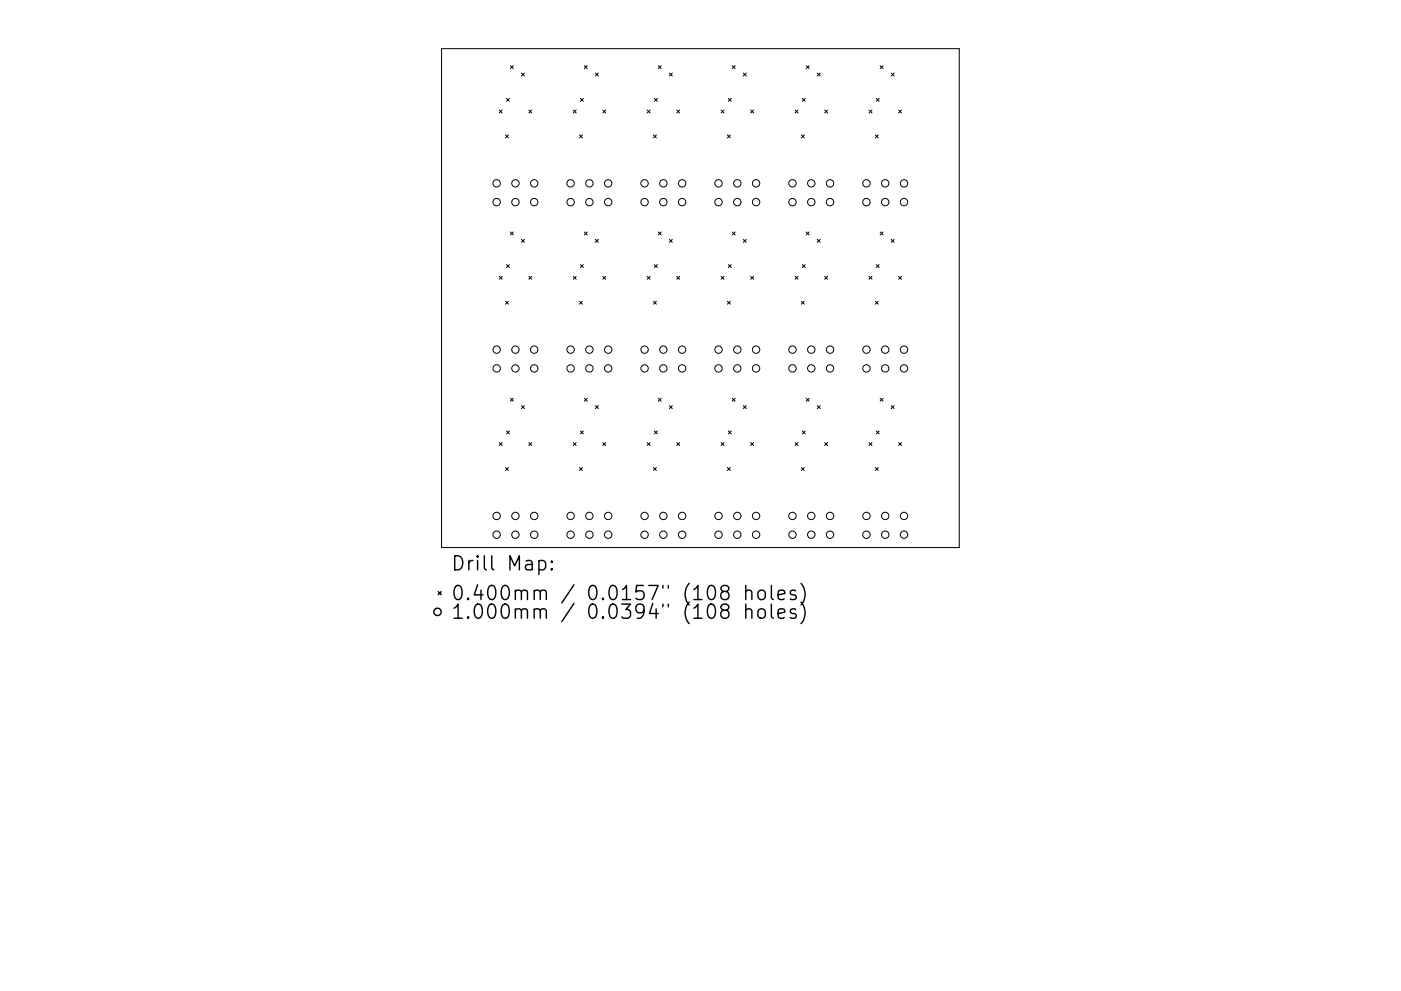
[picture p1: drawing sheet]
<svg xmlns="http://www.w3.org/2000/svg" width="297mm" height="210mm" viewBox="0 0 297 210" stroke-linecap="round" stroke-linejoin="round" font-family="sans-serif">
<defs><g id="words">
<g font-size="4.2">
<text x="95.5" y="121.1">Drill Map:</text>
<text x="95.5" y="127.4">0.400mm / 0.0157&quot; (108 holes)</text>
<text x="95.5" y="131.3">1.000mm / 0.0394&quot; (108 holes)</text>
</g>
</g></defs>
<g fill="none" stroke="#000" stroke-width=".21">
<path d="M93.6 10.3h109.8v105.9h-109.8zM108.2 13.9l.6 .7M108.8 13.9l-.6 .7M110.6 15.5l.6 .6M111.2 15.5l-.6 .6M123.9 13.9l.6 .7M124.5 13.9l-.6 .7M126.2 15.5l.7 .6M126.9 15.5l-.7 .6M139.6 13.9l.6 .7M140.2 13.9l-.6 .7M141.9 15.5l.6 .6"/>
<path d="M142.5 15.5l-.6 .6M155.2 13.9l.7 .7M155.9 13.9l-.7 .7M157.6 15.5l.6 .6M158.2 15.5l-.6 .6M170.9 13.9l.7 .7M171.6 13.9l-.7 .7M173.3 15.5l.6 .6M173.9 15.5l-.6 .6M186.6 13.9l.6 .7M187.2 13.9l-.6 .7M189 15.5l.6 .6"/>
<path d="M189.6 15.5l-.6 .6M105.8 23.3l.7 .7M106.5 23.3l-.7 .7M107.2 28.6l.6 .7M107.4 20.9l.6 .6M107.8 28.6l-.6 .7M108 20.9l-.6 .6M112.1 23.3l.6 .7M112.7 23.3l-.6 .7M121.5 23.3l.7 .7M122.2 23.3l-.7 .7M122.9 28.6l.6 .7"/>
<path d="M123.1 20.9l.6 .6M123.5 28.6l-.6 .7M123.7 20.9l-.6 .6M127.8 23.3l.6 .7M128.4 23.3l-.6 .7M137.2 23.3l.6 .7M137.8 23.3l-.6 .7M138.5 28.6l.7 .7M138.7 20.9l.7 .6M139.2 28.6l-.7 .7M139.4 20.9l-.7 .6M143.5 23.3l.6 .7"/>
<path d="M144.1 23.3l-.6 .7M152.9 23.3l.6 .7M153.5 23.3l-.6 .7M154.2 28.6l.6 .7M154.4 20.9l.6 .6M154.8 28.6l-.6 .7M155 20.9l-.6 .6M159.2 23.3l.6 .7M159.8 23.3l-.6 .7M168.6 23.3l.6 .7M169.2 23.3l-.6 .7M169.9 28.6l.6 .7"/>
<path d="M170.1 20.9l.6 .6M170.5 28.6l-.6 .7M170.7 20.9l-.6 .6M174.8 23.3l.7 .7M175.5 23.3l-.7 .7M184.3 23.3l.6 .7M184.9 23.3l-.6 .7M185.6 28.6l.6 .7M185.8 20.9l.6 .6M186.2 28.6l-.6 .7M186.4 20.9l-.6 .6M190.5 23.3l.7 .7"/>
<path d="M191.2 23.3l-.7 .7M105.8 58.6l.7 .7M106.5 58.6l-.7 .7M107.4 56.1l.6 .7M108 56.1l-.6 .7M108.2 49.2l.6 .6M108.8 49.2l-.6 .6M110.6 50.8l.6 .6M111.2 50.8l-.6 .6M112.1 58.6l.6 .7M112.7 58.6l-.6 .7M121.5 58.6l.7 .7"/>
<path d="M122.2 58.6l-.7 .7M123.1 56.1l.6 .7M123.7 56.1l-.6 .7M123.9 49.2l.6 .6M124.5 49.2l-.6 .6M126.2 50.8l.7 .6M126.9 50.8l-.7 .6M127.8 58.6l.6 .7M128.4 58.6l-.6 .7M137.2 58.6l.6 .7M137.8 58.6l-.6 .7M138.7 56.1l.7 .7"/>
<path d="M139.4 56.1l-.7 .7M139.6 49.2l.6 .6M140.2 49.2l-.6 .6M141.9 50.8l.6 .6M142.5 50.8l-.6 .6M143.5 58.6l.6 .7M144.1 58.6l-.6 .7M152.9 58.6l.6 .7M153.5 58.6l-.6 .7M154.4 56.1l.6 .7M155 56.1l-.6 .7M155.2 49.2l.7 .6"/>
<path d="M155.9 49.2l-.7 .6M157.6 50.8l.6 .6M158.2 50.8l-.6 .6M159.2 58.6l.6 .7M159.8 58.6l-.6 .7M168.6 58.6l.6 .7M169.2 58.6l-.6 .7M170.1 56.1l.6 .7M170.7 56.1l-.6 .7M170.9 49.2l.7 .6M171.6 49.2l-.7 .6M173.3 50.8l.6 .6"/>
<path d="M173.9 50.8l-.6 .6M174.8 58.6l.7 .7M175.5 58.6l-.7 .7M184.3 58.6l.6 .7M184.9 58.6l-.6 .7M185.8 56.1l.6 .7M186.4 56.1l-.6 .7M186.6 49.2l.6 .6M187.2 49.2l-.6 .6M189 50.8l.6 .6M189.6 50.8l-.6 .6M190.5 58.6l.7 .7"/>
<path d="M191.2 58.6l-.7 .7M107.2 63.9l.6 .6M107.8 63.9l-.6 .6M122.9 63.9l.6 .6M123.5 63.9l-.6 .6M138.5 63.9l.7 .6M139.2 63.9l-.7 .6M154.2 63.9l.6 .6M154.8 63.9l-.6 .6M169.9 63.9l.6 .6M170.5 63.9l-.6 .6M185.6 63.9l.6 .6"/>
<path d="M186.2 63.9l-.6 .6M105.8 93.9l.7 .6M106.5 93.9l-.7 .6M107.2 99.2l.6 .6M107.4 91.4l.6 .7M107.8 99.2l-.6 .6M108 91.4l-.6 .7M108.2 84.5l.6 .6M108.8 84.5l-.6 .6M110.6 86.1l.6 .6M111.2 86.1l-.6 .6M112.1 93.9l.6 .6"/>
<path d="M112.7 93.9l-.6 .6M121.5 93.9l.7 .6M122.2 93.9l-.7 .6M122.9 99.2l.6 .6M123.1 91.4l.6 .7M123.5 99.2l-.6 .6M123.7 91.4l-.6 .7M123.9 84.5l.6 .6M124.5 84.5l-.6 .6M126.2 86.1l.7 .6M126.9 86.1l-.7 .6M127.8 93.9l.6 .6"/>
<path d="M128.4 93.9l-.6 .6M137.2 93.9l.6 .6M137.8 93.9l-.6 .6M138.5 99.2l.7 .6M138.7 91.4l.7 .7M139.2 99.2l-.7 .6M139.4 91.4l-.7 .7M139.6 84.5l.6 .6M140.2 84.5l-.6 .6M141.9 86.1l.6 .6M142.5 86.1l-.6 .6M143.5 93.9l.6 .6"/>
<path d="M144.1 93.9l-.6 .6M152.9 93.9l.6 .6M153.5 93.9l-.6 .6M154.2 99.2l.6 .6M154.4 91.4l.6 .7M154.8 99.2l-.6 .6M155 91.4l-.6 .7M155.2 84.5l.7 .6M155.9 84.5l-.7 .6M157.6 86.1l.6 .6M158.2 86.1l-.6 .6M159.2 93.9l.6 .6"/>
<path d="M159.8 93.9l-.6 .6M168.6 93.9l.6 .6M169.2 93.9l-.6 .6M169.9 99.2l.6 .6M170.1 91.4l.6 .7M170.5 99.2l-.6 .6M170.7 91.4l-.6 .7M170.9 84.5l.7 .6M171.6 84.5l-.7 .6M173.3 86.1l.6 .6M173.9 86.1l-.6 .6M174.8 93.9l.7 .6"/>
<path d="M175.5 93.9l-.7 .6M184.3 93.9l.6 .6M184.9 93.9l-.6 .6M185.6 99.2l.6 .6M185.8 91.4l.6 .7M186.2 99.2l-.6 .6M186.4 91.4l-.6 .7M186.6 84.5l.6 .6M187.2 84.5l-.6 .6M189 86.1l.6 .6M189.6 86.1l-.6 .6M190.5 93.9l.7 .6"/>
<path d="M191.2 93.9l-.7 .6"/>
<circle cx="105.3" cy="38.9" r=".78"/>
<circle cx="109.3" cy="38.9" r=".78"/>
<circle cx="113.3" cy="38.9" r=".78"/>
<circle cx="121" cy="38.9" r=".78"/>
<circle cx="125" cy="38.9" r=".78"/>
<circle cx="128.9" cy="38.9" r=".78"/>
<circle cx="136.7" cy="38.9" r=".78"/>
<circle cx="140.6" cy="38.9" r=".78"/>
<circle cx="144.6" cy="38.9" r=".78"/>
<circle cx="152.3" cy="38.9" r=".78"/>
<circle cx="156.3" cy="38.9" r=".78"/>
<circle cx="160.3" cy="38.9" r=".78"/>
<circle cx="168" cy="38.9" r=".78"/>
<circle cx="172" cy="38.9" r=".78"/>
<circle cx="176" cy="38.9" r=".78"/>
<circle cx="183.7" cy="38.9" r=".78"/>
<circle cx="187.7" cy="38.9" r=".78"/>
<circle cx="191.7" cy="38.9" r=".78"/>
<circle cx="105.3" cy="42.9" r=".78"/>
<circle cx="109.3" cy="42.9" r=".78"/>
<circle cx="113.3" cy="42.9" r=".78"/>
<circle cx="121" cy="42.9" r=".78"/>
<circle cx="125" cy="42.9" r=".78"/>
<circle cx="128.9" cy="42.9" r=".78"/>
<circle cx="136.7" cy="42.9" r=".78"/>
<circle cx="140.6" cy="42.9" r=".78"/>
<circle cx="144.6" cy="42.9" r=".78"/>
<circle cx="152.3" cy="42.9" r=".78"/>
<circle cx="156.3" cy="42.9" r=".78"/>
<circle cx="160.3" cy="42.9" r=".78"/>
<circle cx="168" cy="42.9" r=".78"/>
<circle cx="172" cy="42.9" r=".78"/>
<circle cx="176" cy="42.9" r=".78"/>
<circle cx="183.7" cy="42.9" r=".78"/>
<circle cx="187.7" cy="42.9" r=".78"/>
<circle cx="191.7" cy="42.9" r=".78"/>
<circle cx="105.3" cy="74.2" r=".78"/>
<circle cx="105.3" cy="78.2" r=".78"/>
<circle cx="109.3" cy="74.2" r=".78"/>
<circle cx="109.3" cy="78.2" r=".78"/>
<circle cx="113.3" cy="74.2" r=".78"/>
<circle cx="113.3" cy="78.2" r=".78"/>
<circle cx="121" cy="74.2" r=".78"/>
<circle cx="121" cy="78.2" r=".78"/>
<circle cx="125" cy="74.2" r=".78"/>
<circle cx="125" cy="78.2" r=".78"/>
<circle cx="128.9" cy="74.2" r=".78"/>
<circle cx="128.9" cy="78.2" r=".78"/>
<circle cx="136.7" cy="74.2" r=".78"/>
<circle cx="136.7" cy="78.2" r=".78"/>
<circle cx="140.6" cy="74.2" r=".78"/>
<circle cx="140.6" cy="78.2" r=".78"/>
<circle cx="144.6" cy="74.2" r=".78"/>
<circle cx="144.6" cy="78.2" r=".78"/>
<circle cx="152.3" cy="74.2" r=".78"/>
<circle cx="152.3" cy="78.2" r=".78"/>
<circle cx="156.3" cy="74.2" r=".78"/>
<circle cx="156.3" cy="78.2" r=".78"/>
<circle cx="160.3" cy="74.2" r=".78"/>
<circle cx="160.3" cy="78.2" r=".78"/>
<circle cx="168" cy="74.2" r=".78"/>
<circle cx="168" cy="78.2" r=".78"/>
<circle cx="172" cy="74.2" r=".78"/>
<circle cx="172" cy="78.2" r=".78"/>
<circle cx="176" cy="74.2" r=".78"/>
<circle cx="176" cy="78.2" r=".78"/>
<circle cx="183.7" cy="74.2" r=".78"/>
<circle cx="183.7" cy="78.2" r=".78"/>
<circle cx="187.7" cy="74.2" r=".78"/>
<circle cx="187.7" cy="78.2" r=".78"/>
<circle cx="191.7" cy="74.2" r=".78"/>
<circle cx="191.7" cy="78.2" r=".78"/>
<circle cx="105.3" cy="113.4" r=".78"/>
<circle cx="105.3" cy="109.5" r=".78"/>
<circle cx="109.3" cy="113.4" r=".78"/>
<circle cx="109.3" cy="109.5" r=".78"/>
<circle cx="113.3" cy="113.4" r=".78"/>
<circle cx="113.3" cy="109.5" r=".78"/>
<circle cx="121" cy="113.4" r=".78"/>
<circle cx="121" cy="109.5" r=".78"/>
<circle cx="125" cy="113.4" r=".78"/>
<circle cx="125" cy="109.5" r=".78"/>
<circle cx="128.9" cy="113.4" r=".78"/>
<circle cx="128.9" cy="109.5" r=".78"/>
<circle cx="136.7" cy="113.4" r=".78"/>
<circle cx="136.7" cy="109.5" r=".78"/>
<circle cx="140.6" cy="113.4" r=".78"/>
<circle cx="140.6" cy="109.5" r=".78"/>
<circle cx="144.6" cy="113.4" r=".78"/>
<circle cx="144.6" cy="109.5" r=".78"/>
<circle cx="152.3" cy="113.4" r=".78"/>
<circle cx="152.3" cy="109.5" r=".78"/>
<circle cx="156.3" cy="113.4" r=".78"/>
<circle cx="156.3" cy="109.5" r=".78"/>
<circle cx="160.3" cy="113.4" r=".78"/>
<circle cx="160.3" cy="109.5" r=".78"/>
<circle cx="168" cy="113.4" r=".78"/>
<circle cx="168" cy="109.5" r=".78"/>
<circle cx="172" cy="113.4" r=".78"/>
<circle cx="172" cy="109.5" r=".78"/>
<circle cx="176" cy="113.4" r=".78"/>
<circle cx="176" cy="109.5" r=".78"/>
<circle cx="183.7" cy="113.4" r=".78"/>
<circle cx="183.7" cy="109.5" r=".78"/>
<circle cx="187.7" cy="113.4" r=".78"/>
<circle cx="187.7" cy="109.5" r=".78"/>
<circle cx="191.7" cy="113.4" r=".78"/>
<circle cx="191.7" cy="109.5" r=".78"/>
</g>
<g fill="none" stroke="#000" stroke-width=".3">
<path d="M114.3 119.1l.8-.2 .6 .6v.8l-.3 .5-.3 .1-.8-.1M117 119.1l.1 .1-.1 .1-.2-.1 .2-.1v.2M92.9 125.5l.6 .7M93.5 125.5l-.6 .7M117 120.6l.1 .2-.1 .1-.2-.1 .2-.2v.3M153.4 125.5l-.3-.1a.62 .62 0 0 1-.3-.7 .62 .62 0 0 1 .6-.5l.9 .2a.62 .62 0 0 1 .2 .6 .62 .62 0 0 1-.5 .5h-.6l-.6 .6v.5l.6 .6 .9-.1 .2-.5v-.5l-.5-.6M153.4 129.5l-.3-.2a.62 .62 0 0 1-.3-.7 .62 .62 0 0 1 .6-.4l.9 .1a.62 .62 0 0 1 .2 .7 .62 .62 0 0 1-.5 .5h-.6l-.6 .5 .2 .9 .4 .3h.6l.5-.6v-.6l-.5-.5M158.1 125.5a.74 .74 0 0 1 1.3 .1v1.6M158.1 129.5a.74 .74 0 0 1 1.3 .1v1.6M158.1 124.2v3M158.1 128.2v3M160.8 125.5a.81 .81 0 0 1 .8-.3 .81 .81 0 0 1 .7 .6v.8a.81 .81 0 0 1-.8 .6 .81 .81 0 0 1-.8-.6v-.8z"/>
<path d="M161 129.3a.81 .81 0 0 1 1.3 .4v.9a.81 .81 0 0 1-.8 .6 .81 .81 0 0 1-.8-.6v-.9zM163.5 124.2v2.6l.5 .4M163.5 128.2v2.5l.5 .5M165 126.2l1.4-.3-.1-.5-.9-.2-.4 .4v1.2l.1 .3 .3 .1 .9-.1M165 130.2l1.4-.3-.1-.6-.9-.1-.4 .4v1.1l.1 .3 .3 .2 .9-.2M168.7 125.4l-.7-.2-.5 .4 .2 .5 1 .3 .1 .2-.1 .5-.3 .1-.9-.1M168.7 129.3l-.7-.1-.5 .4 .2 .4 1 .3 .1 .3-.1 .4-.3 .2-.9-.2M169.8 123.8a3.4 3.4 0 0 1 0 4.6M169.8 127.7a3.4 3.4 0 0 1 0 4.6"/>
<circle cx="92.8" cy="129.8" r=".78"/>
</g>
<use href="#words"/>
</svg>
